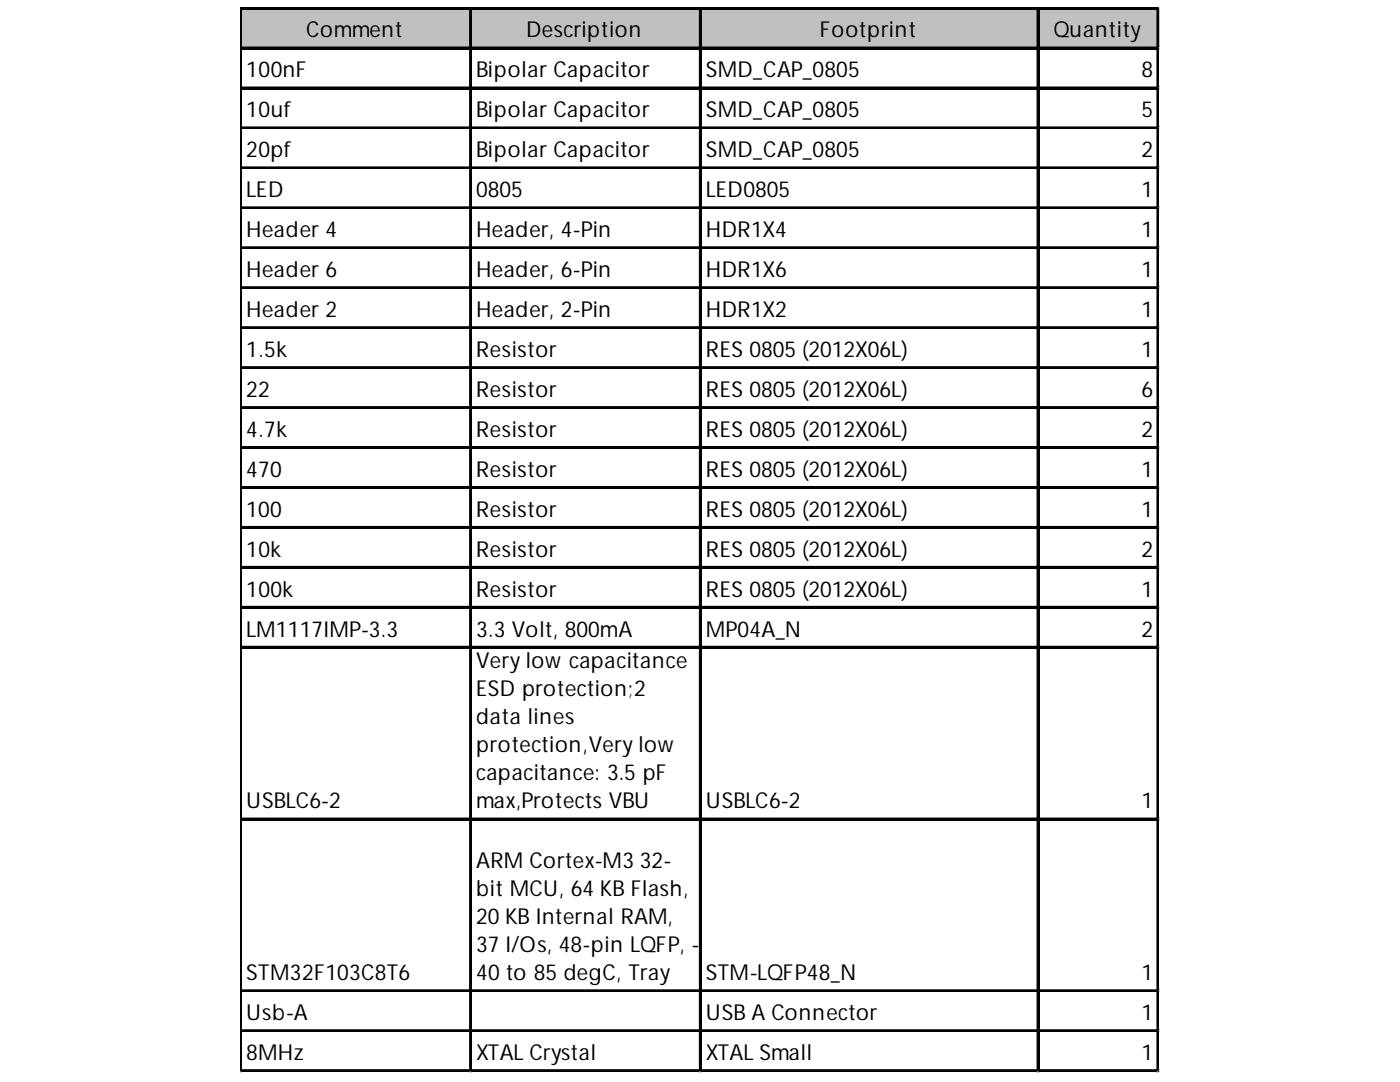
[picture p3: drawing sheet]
<svg xmlns="http://www.w3.org/2000/svg" width="279mm" height="216mm" viewBox="0 0 279 216" stroke-linecap="round" stroke-linejoin="round" font-family="sans-serif">
<defs><g id="words">
<g font-size="4.4">
<text x="61.1" y="7.4">Comment</text>
<text x="105" y="7.4">Description</text>
<text x="163.6" y="7.4">Footprint</text>
<text x="210.3" y="7.4">Quantity</text>
<text x="49.2" y="15.4">100nF</text>
<text x="95" y="15.4">Bipolar Capacitor</text>
<text x="140.9" y="15.4">SMD_CAP_0805</text>
<text x="227.8" y="15.4">8</text>
<text x="49.2" y="23.4">10uf</text>
<text x="95" y="23.4">Bipolar Capacitor</text>
<text x="140.9" y="23.4">SMD_CAP_0805</text>
<text x="227.8" y="23.4">5</text>
<text x="49.2" y="31.4">20pf</text>
<text x="95" y="31.4">Bipolar Capacitor</text>
<text x="140.9" y="31.4">SMD_CAP_0805</text>
<text x="227.8" y="31.4">2</text>
<text x="49.2" y="39.3">LED</text>
<text x="95" y="39.3">0805</text>
<text x="140.9" y="39.3">LED0805</text>
<text x="227.8" y="39.3">1</text>
<text x="49.2" y="47.3">Header 4</text>
<text x="95" y="47.3">Header, 4-Pin</text>
<text x="140.9" y="47.3">HDR1X4</text>
<text x="227.8" y="47.3">1</text>
<text x="49.2" y="55.3">Header 6</text>
<text x="95" y="55.3">Header, 6-Pin</text>
<text x="140.9" y="55.3">HDR1X6</text>
<text x="227.8" y="55.3">1</text>
<text x="49.2" y="63.2">Header 2</text>
<text x="95" y="63.2">Header, 2-Pin</text>
<text x="140.9" y="63.2">HDR1X2</text>
<text x="227.8" y="63.2">1</text>
<text x="49.2" y="71.2">1.5k</text>
<text x="95" y="71.2">Resistor</text>
<text x="140.9" y="71.2">RES 0805 (2012X06L)</text>
<text x="227.8" y="71.2">1</text>
<text x="49.2" y="79.2">22</text>
<text x="95" y="79.2">Resistor</text>
<text x="140.9" y="79.2">RES 0805 (2012X06L)</text>
<text x="227.8" y="79.2">6</text>
<text x="49.2" y="87.2">4.7k</text>
<text x="95" y="87.2">Resistor</text>
<text x="140.9" y="87.2">RES 0805 (2012X06L)</text>
<text x="227.8" y="87.2">2</text>
<text x="49.2" y="95.1">470</text>
<text x="95" y="95.1">Resistor</text>
<text x="140.9" y="95.1">RES 0805 (2012X06L)</text>
<text x="227.8" y="95.1">1</text>
<text x="49.2" y="103.1">100</text>
<text x="95" y="103.1">Resistor</text>
<text x="140.9" y="103.1">RES 0805 (2012X06L)</text>
<text x="227.8" y="103.1">1</text>
<text x="49.2" y="111.1">10k</text>
<text x="95" y="111.1">Resistor</text>
<text x="140.9" y="111.1">RES 0805 (2012X06L)</text>
<text x="227.8" y="111.1">2</text>
<text x="49.2" y="119">100k</text>
<text x="95" y="119">Resistor</text>
<text x="140.9" y="119">RES 0805 (2012X06L)</text>
<text x="227.8" y="119">1</text>
<text x="49.2" y="127">LM1117IMP-3.3</text>
<text x="95" y="127">3.3 Volt, 800mA</text>
<text x="140.9" y="127">MP04A_N</text>
<text x="227.8" y="127">2</text>
<text x="95" y="133.4">Very low capacitance</text>
<text x="95" y="139">ESD protection;2</text>
<text x="95" y="144.5">data lines</text>
<text x="95" y="150.1">protection,Very low</text>
<text x="95" y="155.7">capacitance: 3.5 pF</text>
<text x="49.2" y="161.3">USBLC6-2</text>
<text x="95" y="161.3">max,Protects VBU</text>
<text x="140.9" y="161.3">USBLC6-2</text>
<text x="227.8" y="161.3">1</text>
<text x="95" y="173.2">ARM Cortex-M3 32-</text>
<text x="95" y="178.8">bit MCU, 64 KB Flash,</text>
<text x="95" y="184.4">20 KB Internal RAM,</text>
<text x="95" y="190">37 I/Os, 48-pin LQFP, -</text>
<text x="49.2" y="195.6">STM32F103C8T6</text>
<text x="95" y="195.6">40 to 85 degC, Tray</text>
<text x="140.9" y="195.6">STM-LQFP48_N</text>
<text x="227.8" y="195.6">1</text>
<text x="49.2" y="203.5">Usb-A</text>
<text x="140.9" y="203.5">USB A Connector</text>
<text x="227.8" y="203.5">1</text>
<text x="49.2" y="211.5">8MHz</text>
<text x="95" y="211.5">XTAL Crystal</text>
<text x="140.9" y="211.5">XTAL Small</text>
<text x="227.8" y="211.5">1</text>
</g>
</g></defs>
<path d="M48.3 1.9h183.1v8h-183.1z" fill="#c0c0c0"/>
<g fill="none" stroke="#000" stroke-width=".4">
<path d="M48 1.5v212.5M48.2 1.5v212.5M48.4 1.5h183M48.4 1.7h183M48.4 9.5h183M48.4 9.7h183M48.4 17.5h183M48.4 17.7h183M93.8 1.9v212.1M94 1.9v212.1M139.7 1.9v212.1M139.9 1.9v212.1"/>
<path d="M207.1 1.9v212.1M207.3 1.9v212.1M231 1.9v212.1M231.2 1.9v212.1M48.4 25.4h183M48.4 25.6h183M48.4 33.4h183M48.4 33.6h183M48.4 41.4h183M48.4 41.6h183M48.4 49.3h183M48.4 49.5h183"/>
<path d="M48.4 57.3h183M48.4 57.5h183M48.4 65.3h183M48.4 65.5h183M48.4 73.3h183M48.4 73.5h183M48.4 81.2h183M48.4 81.4h183M48.4 89.2h183M48.4 89.4h183M48.4 97.2h183M48.4 97.4h183"/>
<path d="M48.4 105.1h183M48.4 105.3h183M48.4 113.1h183M48.4 113.3h183M48.4 121.1h183M48.4 121.3h183M48.4 129.1h183M48.4 129.3h183M48.4 163.3h183M48.4 163.5h183M48.4 197.6h183M48.4 197.8h183"/>
<path d="M48.4 205.6h183M48.4 205.8h183M48.4 213.6h183M48.4 213.8h183"/>
</g>
<path d="M48 214h.1" fill="none" stroke="#d4d4d4" stroke-width=".4"/>
<path d="M48 214h.4z" fill="#d4d4d4"/>
<path d="M93.8 214h.1" fill="none" stroke="#d4d4d4" stroke-width=".4"/>
<path d="M93.8 214h.4z" fill="#d4d4d4"/>
<path d="M139.7 214h.1" fill="none" stroke="#d4d4d4" stroke-width=".4"/>
<path d="M139.7 214h.4z" fill="#d4d4d4"/>
<path d="M207.1 214h.1" fill="none" stroke="#d4d4d4" stroke-width=".4"/>
<path d="M207.1 214h.4z" fill="#d4d4d4"/>
<path d="M231 214h.1" fill="none" stroke="#d4d4d4" stroke-width=".4"/>
<path d="M231 214h.4z" fill="#d4d4d4"/>
<path d="M231.4 1.5h.1" fill="none" stroke="#d4d4d4" stroke-width=".4"/>
<path d="M231.4 1.5v.4z" fill="#d4d4d4"/>
<path d="M231.4 9.5h.1" fill="none" stroke="#d4d4d4" stroke-width=".4"/>
<path d="M231.4 9.5v.4z" fill="#d4d4d4"/>
<path d="M231.4 17.5h.1" fill="none" stroke="#d4d4d4" stroke-width=".4"/>
<path d="M231.4 17.5v.4z" fill="#d4d4d4"/>
<path d="M231.4 25.4h.1" fill="none" stroke="#d4d4d4" stroke-width=".4"/>
<path d="M231.4 25.4v.4z" fill="#d4d4d4"/>
<path d="M231.4 33.4h.1" fill="none" stroke="#d4d4d4" stroke-width=".4"/>
<path d="M231.4 33.4v.4z" fill="#d4d4d4"/>
<path d="M231.4 41.4h.1" fill="none" stroke="#d4d4d4" stroke-width=".4"/>
<path d="M231.4 41.4v.4z" fill="#d4d4d4"/>
<path d="M231.4 49.3h.1" fill="none" stroke="#d4d4d4" stroke-width=".4"/>
<path d="M231.4 49.3v.4z" fill="#d4d4d4"/>
<path d="M231.4 57.3h.1" fill="none" stroke="#d4d4d4" stroke-width=".4"/>
<path d="M231.4 57.3v.4z" fill="#d4d4d4"/>
<path d="M231.4 65.3h.1" fill="none" stroke="#d4d4d4" stroke-width=".4"/>
<path d="M231.4 65.3v.4z" fill="#d4d4d4"/>
<path d="M231.4 73.3h.1" fill="none" stroke="#d4d4d4" stroke-width=".4"/>
<path d="M231.4 73.3v.4z" fill="#d4d4d4"/>
<path d="M231.4 81.2h.1" fill="none" stroke="#d4d4d4" stroke-width=".4"/>
<path d="M231.4 81.2v.4z" fill="#d4d4d4"/>
<path d="M231.4 89.2h.1" fill="none" stroke="#d4d4d4" stroke-width=".4"/>
<path d="M231.4 89.2v.4z" fill="#d4d4d4"/>
<path d="M231.4 97.2h.1" fill="none" stroke="#d4d4d4" stroke-width=".4"/>
<path d="M231.4 97.2v.4z" fill="#d4d4d4"/>
<path d="M231.4 105.1h.1" fill="none" stroke="#d4d4d4" stroke-width=".4"/>
<path d="M231.4 105.1v.4z" fill="#d4d4d4"/>
<path d="M231.4 113.1h.1" fill="none" stroke="#d4d4d4" stroke-width=".4"/>
<path d="M231.4 113.1v.4z" fill="#d4d4d4"/>
<path d="M231.4 121.1h.1" fill="none" stroke="#d4d4d4" stroke-width=".4"/>
<path d="M231.4 121.1v.4z" fill="#d4d4d4"/>
<path d="M231.4 129.1h.1" fill="none" stroke="#d4d4d4" stroke-width=".4"/>
<path d="M231.4 129.1v.4z" fill="#d4d4d4"/>
<path d="M231.4 163.3h.1" fill="none" stroke="#d4d4d4" stroke-width=".4"/>
<path d="M231.4 163.3v.4z" fill="#d4d4d4"/>
<path d="M231.4 197.6h.1" fill="none" stroke="#d4d4d4" stroke-width=".4"/>
<path d="M231.4 197.6v.4z" fill="#d4d4d4"/>
<path d="M231.4 205.6h.1" fill="none" stroke="#d4d4d4" stroke-width=".4"/>
<path d="M231.4 205.6v.4z" fill="#d4d4d4"/>
<path d="M231.4 213.6h.1" fill="none" stroke="#d4d4d4" stroke-width=".4"/>
<path d="M231.4 213.6v.4z" fill="#d4d4d4"/>
<use href="#words"/>
</svg>
